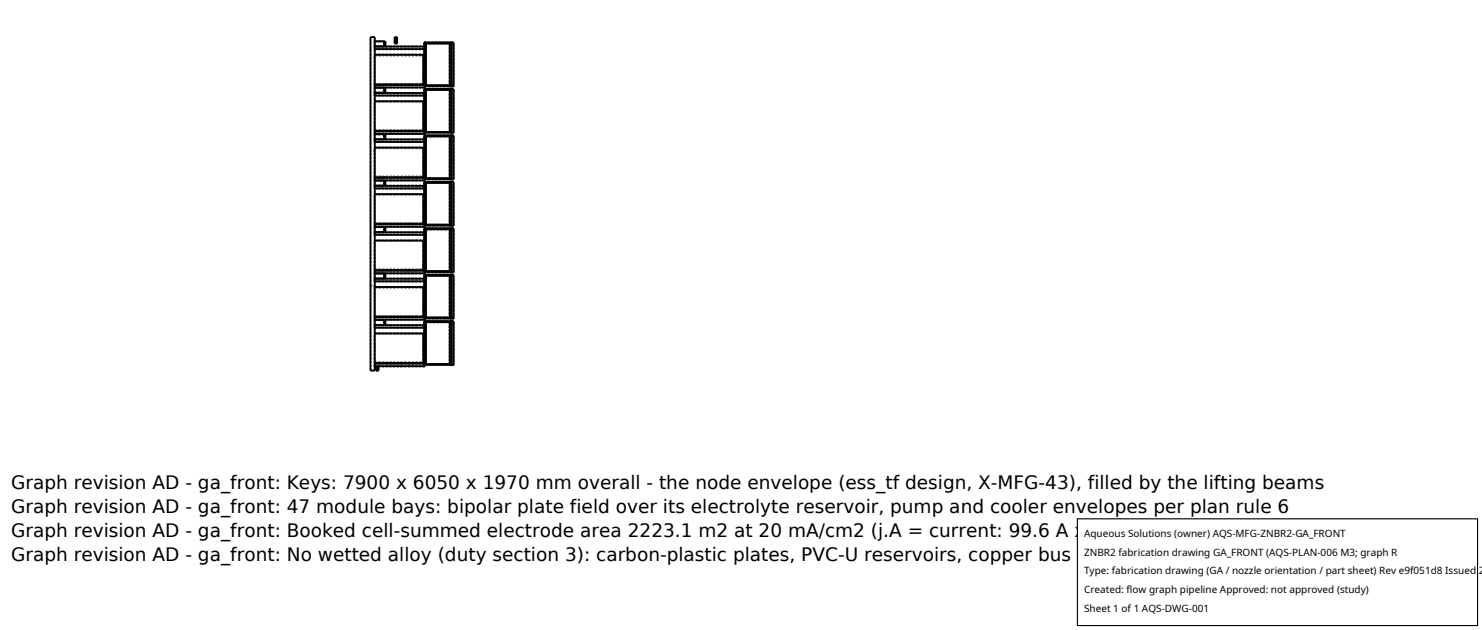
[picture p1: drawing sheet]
<svg xmlns="http://www.w3.org/2000/svg" width="212mm" height="90mm" viewBox="0 0 212 90" stroke-linecap="round" stroke-linejoin="round" font-family="sans-serif">
<defs><g id="words">
<g font-size="2.6">
<text x="1.6" y="69.8">Graph revision AD - ga_front: Keys: 7900 x 6050 x 1970 mm overall - the node envelope (ess_tf design, X-MFG-43), filled by the lifting beams</text>
<text x="1.6" y="73.3">Graph revision AD - ga_front: 47 module bays: bipolar plate field over its electrolyte reservoir, pump and cooler envelopes per plan rule 6</text>
<text x="1.6" y="76.7">Graph revision AD - ga_front: Booked cell-summed electrode area 2223.1 m2 at 20 mA/cm2 (j.A = current: 99.6 A x 172.9 V DC per module)</text>
<text x="1.6" y="80.2">Graph revision AD - ga_front: No wetted alloy (duty section 3): carbon-plastic plates, PVC-U reservoirs, copper bus</text>
</g>
<g font-size="1.4">
<text x="154.8" y="76.6">Aqueous Solutions (owner) AQS-MFG-ZNBR2-GA_FRONT</text>
<text x="154.8" y="79.3">ZNBR2 fabrication drawing GA_FRONT (AQS-PLAN-006 M3; graph R</text>
<text x="154.8" y="82">Type: fabrication drawing (GA / nozzle orientation / part sheet) Rev e9f051d8 Issued 2</text>
<text x="154.8" y="84.7">Created: flow graph pipeline Approved: not approved (study)</text>
<text x="154.8" y="87.4">Sheet 1 of 1 AQS-DWG-001</text>
</g>
</g></defs>
<g fill="none" stroke="#a0a0a0" stroke-width=".26" stroke-dasharray=".3 .3" stroke-linecap="butt">
<path d="M52.9 5.3h.6M53.5 19.9h7.2M53.5 19.9h1.3M53.5 19.2h1.3M53.5 19.9v-.7M53.5 19.9h1.5M53.5 19.2h1.5M53.5 18.7h7M53.5 18.7v-4.2M53.5 14.5h7M53.5 19.1h7.2M53.5 18.8h7.2"/>
<path d="M53.5 19.1v-.3M53.5 13.6h7.2M53.5 13.3h7.2M53.5 13.6v-.3M53.5 13.2h1.3M53.5 12.5h1.3M53.5 13.2v-.7M53.5 13.2h1.5M53.5 12.5h1.5M53.5 12h7M53.5 12v-4.2M53.5 7.8h7"/>
<path d="M53.5 12.5h7.2M53.5 12.1h7.2M53.5 12.5v-.4M53.5 7h7.2M53.5 6.6h7.2M53.5 7v-.4M53.5 6.6h1.3M53.5 5.9h1.3M53.5 6.6v-.7M53.5 6.6h1.5M53.5 5.9h1.5M53.6 18.6h6.9"/>
<path d="M53.6 18.6v-4.1M53.6 14.5h6.9M53.6 12h6.9M53.6 12v-4.1M53.6 7.9h6.9M54.8 19.9v-.7M54.8 13.2v-.7M54.8 6.6v-.7M55 19.9v-.7M55 13.2v-.7M55 6.6v-.7M56.4 5.3h.1"/>
<path d="M56.4 6.2h.1M56.4 6.2v-.9M56.5 6.2v-.9M56.5 5.3h.1M56.5 6.2h.1M56.5 5.3h.2M56.5 6.2h.2M56.6 5.3h-.1M56.6 6.2h-.1M56.6 6.2v-.9M56.7 5.3h-.3M56.7 6.2h-.3"/>
<path d="M56.7 6.2v-.9M60.5 18.7v-4.2M60.5 18.6v-4.1M60.5 12v-4.2M60.5 12v-4.1M60.6 19.3h.2M60.6 19.3h4.1M60.6 19.3v.1M60.6 19.4v-.1M60.6 19h.2M60.6 12.7h.2M60.6 19v-6.3"/>
<path d="M60.6 18.8h4.1M60.6 18.8v.1M60.6 18.9v-.1M60.6 12.7h4.1M60.6 12.7v.1M60.6 12.8v-.1M60.6 12.3h.2M60.6 6.1h.2M60.6 12.3v-6.2M60.6 12.2h4.1M60.6 12.2v.1M60.6 12.3v-.1"/>
<path d="M60.6 6.1h4.1M60.6 6.1v.1M60.6 6.2v-.1M60.6 18.8h.1M60.6 13.6h.1M60.6 13.3h.1M60.6 18.8h.2M60.6 12.1h.1M60.6 7h.1M60.6 6.6h.1M60.6 12.2h.2M60.6 19.9h.1"/>
<path d="M60.7 16.7v-1.8M60.7 10.1v-1.8M60.7 19.1v-.3M60.7 13.6v-.3M60.7 12.5v-.4M60.7 7v-.4M60.7 19v-.2M60.7 12.3v-.2M60.8 19v-6.3M60.8 12.3v-6.2M60.8 18.9h-.2M60.8 12.8h-.2"/>
<path d="M60.8 12.3h-.2M60.8 6.2h-.2M60.8 19.4h-.2M60.8 19.5h3.4M60.8 18.8h3.4M60.8 12.8h3.4M60.8 18.8v-6M60.8 12.2h3.4M60.8 6.2h3.4M60.8 12.2v-6M64.2 19.3h.3M64.2 19h.3"/>
<path d="M64.2 12.7h.3M64.2 19v-6.3M64.2 12.3h.3M64.2 6.1h.3M64.2 12.3v-6.2M64.2 18.8h.5M64.2 12.2h.5M64.2 18.8v-6M64.2 12.2v-6M64.5 19.3h.3M64.5 19h.3M64.5 12.7h.3"/>
<path d="M64.5 19v-6.3M64.5 12.3h.3M64.5 6.1h.3M64.5 12.3v-6.2M64.7 19.3v.1M64.7 19.4v-.1M64.7 18.8v.1M64.7 18.9v-.1M64.7 12.7v.1M64.7 12.8v-.1M64.7 12.2v.1M64.7 12.3v-.1"/>
<path d="M64.7 6.1v.1M64.7 6.2v-.1M64.7 19.4h-4.1M64.7 18.9h-4.1M64.7 12.8h-4.1M64.7 12.3h-4.1M64.7 6.2h-4.1M64.7 18.9h-.5M64.7 12.8h-.5M64.7 12.3h-.5M64.7 6.2h-.5M64.7 19.4h-.5"/>
<path d="M64.8 19v-6.3M64.8 12.3v-6.2M53.5 39.8h7.2M53.5 39.8h1.3M53.5 39.1h1.3M53.5 39.8v-.7M53.5 39.8h1.5M53.5 39.1h1.5M53.5 38.6h7M53.5 38.6v-4.3M53.5 34.3h7M53.5 39h7.2"/>
<path d="M53.5 38.7h7.2M53.5 39v-.3M53.5 33.5h7.2M53.5 33.2h7.2M53.5 33.5v-.3M53.5 33.1h1.3M53.5 32.4h1.3M53.5 33.1v-.7M53.5 33.1h1.5M53.5 32.4h1.5M53.5 31.9h7M53.5 31.9v-4.2"/>
<path d="M53.5 27.7h7M53.5 32.4h7.2M53.5 32h7.2M53.5 32.4v-.4M53.5 26.9h7.2M53.5 26.5h7.2M53.5 26.9v-.4M53.5 26.5h1.3M53.5 25.8h1.3M53.5 26.5v-.7M53.5 26.5h1.5M53.5 25.8h1.5"/>
<path d="M53.5 25.3h7M53.5 25.3v-4.2M53.5 21.1h7M53.5 25.8h7.2M53.5 25.4h7.2M53.5 25.8v-.4M53.5 20.3h7.2M53.5 20.3v-.4M53.6 38.5h6.9M53.6 38.5v-4.1M53.6 34.4h6.9M53.6 31.9h6.9"/>
<path d="M53.6 31.9v-4.1M53.6 27.8h6.9M53.6 25.2h6.9M53.6 25.2v-4.1M53.6 21.1h6.9M54.8 39.8v-.7M54.8 33.1v-.7M54.8 26.5v-.7M55 39.8v-.7M55 33.1v-.7M55 26.5v-.7M60.5 38.6v-4.3"/>
<path d="M60.5 38.5v-4.1M60.5 31.9v-4.2M60.5 31.9v-4.1M60.5 25.3v-4.2M60.5 25.2v-4.1M60.6 39.2h.2M60.6 39.2h4.1M60.6 39.2v.1M60.6 39.3v-.1M60.6 38.9h.2M60.6 32.6h.2M60.6 38.9v-6.3"/>
<path d="M60.6 38.7h4.1M60.6 38.7v.1M60.6 38.8v-.1M60.6 32.6h4.1M60.6 32.6v.1M60.6 32.7v-.1M60.6 32.2h.2M60.6 26h.2M60.6 32.2v-6.2M60.6 32.1h4.1M60.6 32.1v.1M60.6 32.2v-.1"/>
<path d="M60.6 26h4.1M60.6 26v.1M60.6 26.1v-.1M60.6 25.6h.2M60.6 25.6v-6.3M60.6 25.5h4.1M60.6 25.5v.1M60.6 25.6v-.1M60.6 39.8h.1M60.6 38.7h.1M60.6 33.5h.1M60.6 33.2h.1"/>
<path d="M60.6 38.7h.2M60.6 32h.1M60.6 26.9h.1M60.6 26.5h.1M60.6 32.1h.2M60.6 25.4h.1M60.6 20.3h.1M60.6 25.5h.2M60.7 36.6v-1.8M60.7 30v-1.8M60.7 23.4v-1.8M60.7 39v-.3"/>
<path d="M60.7 33.5v-.3M60.7 32.4v-.4M60.7 26.9v-.4M60.7 25.8v-.4M60.7 20.3v-.4M60.7 38.9v-.2M60.7 32.2v-.2M60.7 25.6v-.2M60.8 38.9v-6.3M60.8 32.2v-6.2M60.8 25.6v-6.3M60.8 39.3h-.2"/>
<path d="M60.8 38.8h-.2M60.8 32.7h-.2M60.8 32.2h-.2M60.8 26.1h-.2M60.8 25.6h-.2M60.8 39.4h3.4M60.8 38.7h3.4M60.8 32.7h3.4M60.8 38.7v-6M60.8 32.1h3.4M60.8 26.1h3.4M60.8 32.1v-6"/>
<path d="M60.8 25.5h3.4M60.8 25.5v-6M64.2 39.2h.3M64.2 38.9h.3M64.2 32.6h.3M64.2 38.9v-6.3M64.2 32.2h.3M64.2 26h.3M64.2 32.2v-6.2M64.2 25.6h.3M64.2 25.6v-6.3M64.2 38.7h.5"/>
<path d="M64.2 32.1h.5M64.2 25.5h.5M64.2 38.7v-6M64.2 32.1v-6M64.2 25.5v-6M64.5 39.2h.3M64.5 38.9h.3M64.5 32.6h.3M64.5 38.9v-6.3M64.5 32.2h.3M64.5 26h.3M64.5 32.2v-6.2"/>
<path d="M64.5 25.6h.3M64.5 25.6v-6.3M64.6 22.8h.2M64.6 22.8v.2M64.6 23v-.2M64.6 22.8v.1M64.6 22.9v-.1M64.7 39.2v.1M64.7 39.3v-.1M64.7 38.7v.1M64.7 38.8v-.1M64.7 32.6v.1"/>
<path d="M64.7 32.7v-.1M64.7 32.1v.1M64.7 32.2v-.1M64.7 26v.1M64.7 26.1v-.1M64.7 25.5v.1M64.7 25.6v-.1M64.7 39.3h-4.1M64.7 38.8h-4.1M64.7 32.7h-4.1M64.7 32.2h-4.1M64.7 26.1h-4.1"/>
<path d="M64.7 25.6h-4.1M64.7 39.3h-.5M64.7 38.8h-.5M64.7 32.7h-.5M64.7 32.2h-.5M64.7 26.1h-.5M64.7 25.6h-.5M64.8 38.9v-6.3M64.8 32.2v-6.2M64.8 25.6v-6.3M64.8 23h-.2M64.8 23v-.2"/>
<path d="M64.8 22.8v.1M64.8 22.9v-.1M64.8 22.9h-.2M52.9 40.9v-.1M52.9 40.8h.6M52.9 40.8v.1M52.9 52.9h.6M52.9 52.9v-47.6M53.5 51.8h7M53.5 51.8v-4.2M53.5 47.6h7M53.5 52.3h7.2"/>
<path d="M53.5 51.9h7.2M53.5 52.3v-.4M53.5 46.8h7.2M53.5 46.4h7.2M53.5 46.8v-.4M53.5 46.4h1.3M53.5 45.7h1.3M53.5 46.4v-.7M53.5 46.4h1.5M53.5 45.7h1.5M53.5 45.2h7M53.5 45.2v-4.2"/>
<path d="M53.5 41h7M53.5 45.7h7.2M53.5 45.3h7.2M53.5 45.7v-.4M53.5 40.2h7.2M53.5 40.2v-.4M53.5 52.9v-47.6M53.5 40.9h-.6M53.5 40.9v-.1M53.5 40.8v.1M53.6 51.8h6.9M53.6 51.8v-4.1"/>
<path d="M53.6 47.7h6.9M53.6 45.1h6.9M53.6 45.1v-4.1M53.6 41h6.9M53.7 52h.2M53.7 52v.3M53.7 52.9h.2M53.7 52v.9M53.8 52.9h.1M53.8 52h.1M53.8 52v.9M53.8 52v.3"/>
<path d="M53.9 52h.2M53.9 52.9h.1M53.9 52h.1M53.9 52.9h-.1M53.9 52h-.1M53.9 52v.9M53.9 52v.3M54 52.9h-.3M54 52h-.3M54 52v.9M54.1 52.9h-.4M54.1 52h-.4"/>
<path d="M54.1 52v.3M54.8 46.4v-.7M55 46.4v-.7M60.5 51.8v-4.2M60.5 51.8v-4.1M60.5 45.2v-4.2M60.5 45.1v-4.1M60.6 52.1h.2M60.6 45.9h.2M60.6 52.1v-6.2M60.6 52h4.1M60.6 52v.1"/>
<path d="M60.6 52.1v-.1M60.6 45.9h4.1M60.6 45.5h.2M60.6 45.5v-6.3M60.6 45.4h4.1M60.6 45.4v.1M60.6 45.5v-.1M60.6 51.9h.1M60.6 46.8h.1M60.6 46.4h.1M60.6 52h.2M60.6 45.3h.1"/>
<path d="M60.6 40.2h.1M60.6 45.4h.2M60.7 49.9v-1.8M60.7 43.3v-1.8M60.7 52.3v-.4M60.7 46.8v-.4M60.7 45.7v-.4M60.7 40.2v-.4M60.7 52.1v-.2M60.7 45.5v-.2M60.8 52.1v-6.2M60.8 45.5v-6.3"/>
<path d="M60.8 52.1h-.2M60.8 45.9h-.2M60.8 45.5h-.2M60.8 52h3.4M60.8 46h3.4M60.8 52v-6M60.8 45.4h3.4M60.8 45.4v-6M64.2 52.1h.3M64.2 45.9h.3M64.2 52.1v-6.2M64.2 45.5h.3"/>
<path d="M64.2 45.5v-6.3M64.2 52h.5M64.2 45.4h.5M64.2 52v-6M64.2 45.4v-6M64.5 52.1h.3M64.5 45.9h.3M64.5 52.1v-6.2M64.5 45.5h.3M64.5 45.5v-6.3M64.7 52v.1M64.7 52.1v-.1"/>
<path d="M64.7 45.4v.1M64.7 45.5v-.1M64.7 52.1h-4.1M64.7 45.9h-4.1M64.7 45.5h-4.1M64.7 52.1h-.5M64.7 45.9h-.5M64.7 45.5h-.5M64.8 52.1v-6.2M64.8 45.5v-6.3"/>
</g>
<g fill="none" stroke="#000" stroke-width=".26">
<path d="M52.9 5.3h.6v47.6h-.6zM53.5 14.5h7v4.2h-7M53.5 7.8h7v4.2h-7M53.5 18.8h7.1M53.5 13.6h7.1M53.5 13.3h7.1M53.5 12.5h1.5v.7h-1.5M53.5 5.9h1.5v.7h-1.5M53.5 19.2h1.5v.7h-1.5M53.5 12.1h7.1M53.5 7h7.1M53.5 6.6h7.1"/>
<path d="M53.5 19.9h7.1M54.8 5.9v.7M54.8 12.5v.7M54.8 19.2v.7M56.4 5.3h.3v.9h-.3zM56.5 5.3v.9M56.6 5.3v.9M60.6 19.3h.2v6.3h-.2v-6.3h4.1M60.7 8.3v1.8zM60.7 14.9v1.8zM60.7 19v.1h-7.2M60.7 12.3v.2h-7.2"/>
<path d="M60.8 12.7v6.3h-.2v-6.3h4.2v6.3h-.6v-6.3M60.8 6.1v6.2h-.2v-6.2h4.2v6.2h-.6v-6.2M60.8 18.8h3.4M60.8 12.2h3.4M60.8 18.9h3.4M60.8 12.8h3.4M60.8 12.3h3.4M60.8 6.2h3.4M60.8 19.4h3.4M60.8 19.5h3.4M64.2 19.3h.6v6.3h-.6zM64.5 6.1v6.2"/>
<path d="M64.5 12.7v6.3M64.5 19.3v6.3M64.7 6.1h.1M64.7 12.7h.1M53.5 21.1h7v4.2h-7M53.5 27.7h7v4.2h-7M53.5 34.3h7v4.3h-7M53.5 25.8h1.5v.7M53.5 32.4h1.5v.7h-1.5M53.5 39.1h1.5v.7h-1.5M53.5 39.8h7.1M53.5 38.7h7.1"/>
<path d="M53.5 33.5h7.1M53.5 33.2h7.1M53.5 32h7.1M53.5 26.9h7.1M53.5 26.5h7.1M53.5 25.4h7.1M53.5 20.3h7.1M54.8 25.8v.7M54.8 32.4v.7M54.8 39.1v.7M60.6 39.2h.2v6.3h-.2v-6.3h4.1M60.7 21.6v1.8z"/>
<path d="M60.7 28.2v1.8zM60.7 34.8v1.8zM60.7 25.6v.2h-7.2M60.7 32.2v.2h-7.2M60.7 38.9v.1h-7.2M60.8 26v6.2h-.2v-6.2h4.2v6.2h-.6v-6.2M60.8 32.6v6.3h-.2v-6.3h4.2v6.3h-.6v-6.3M60.8 38.7h3.4M60.8 32.1h3.4M60.8 25.5h3.4M60.8 39.3h3.4M60.8 38.8h3.4"/>
<path d="M60.8 32.7h3.4M60.8 32.2h3.4M60.8 26.1h3.4M60.8 25.6h3.4M60.8 39.4h3.4M64.2 39.2h.6v6.3h-.6zM64.5 26v6.2M64.5 32.6v6.3M64.5 39.2v6.3M64.7 26h.1M64.7 32.6h.1M64.8 22.8h.1"/>
<path d="M64.8 23h.1M52.9 40.8h.1M52.9 40.9h.1M53.5 41h7v4.2h-7M53.5 47.6h7v4.2h-7M53.5 51.9h7.1M53.5 46.8h7.1M53.5 46.4h7.1M53.5 45.3h7.1M53.5 40.2h7.1M53.5 40.8v.1M53.7 52.3v.6h.4v-.6"/>
<path d="M53.8 52.3v.6M53.9 52.3v.6M54.8 45.7v.7M55 45.7v.7M60.7 41.5v1.8zM60.7 48.1v1.8zM60.7 45.5v.2h-7.2M60.7 52.1v.2h-7.2M60.8 45.9v6.2h-.2v-6.2h4.2v6.2h-.6v-6.2M60.8 52h3.4M60.8 45.4h3.4M60.8 52.1h3.4"/>
<path d="M60.8 45.9h3.4M60.8 45.5h3.4M60.8 46h3.4M64.5 45.9v6.2M64.7 45.9h.1"/>
</g>
<path d="M153.9 74.1h57.1v15.2h-57.1z" fill="#fff" stroke="#000" stroke-width=".16"/>
<use href="#words"/>
</svg>
